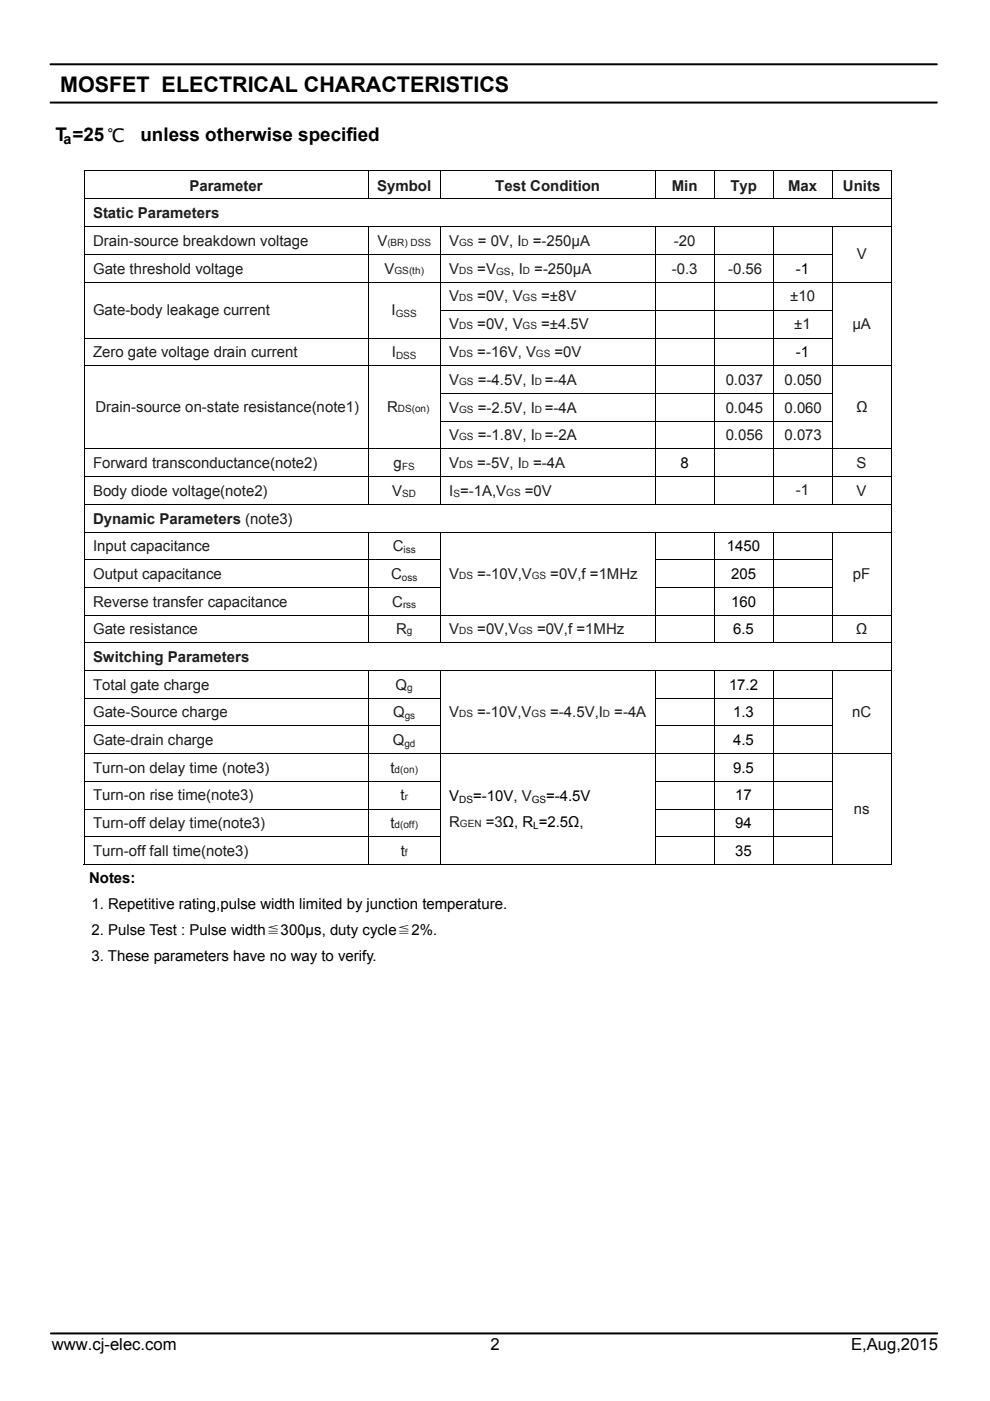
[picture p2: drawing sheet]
<svg xmlns="http://www.w3.org/2000/svg" width="210mm" height="297mm" viewBox="0 0 210 297" stroke-linecap="round" stroke-linejoin="round" font-family="sans-serif">
<defs><g id="words">
<text font-size="4.6" x="12.7" y="19.4">MOSFET ELECTRICAL CHARACTERISTICS</text>
<g font-size="4">
<text x="11.8" y="29.8">T =25 ℃</text>
<text x="29.8" y="29.8">unless otherwise specified</text>
</g>
<g font-size="3.5">
<text x="11" y="286.2">www.cj-elec.com</text>
<text x="104" y="286.2">2</text>
<text x="180.5" y="286.2">E,Aug,2015</text>
</g>
<g font-size="3.2" fill="#1f1c1d">
<text x="40.2" y="40.4">Parameter</text>
<text x="80" y="40.4">Symbol</text>
<text x="105.1" y="40.4">Test Condition</text>
<text x="142.5" y="40.4">Min</text>
<text x="154.9" y="40.4">Typ</text>
<text x="167.1" y="40.4">Max</text>
<text x="178.8" y="40.4">Units</text>
<text x="19.7" y="46.2">Static Parameters</text>
<text x="19.7" y="52.1">Drain-source breakdown voltage</text>
<text x="80" y="52.1">V</text>
<text x="95.3" y="52.1">V</text>
<text x="101.4" y="52.1">= 0V, I</text>
<text x="113" y="52.1">=-250µA</text>
<text x="142.9" y="52.1">-20</text>
<text x="19.7" y="58">Gate threshold voltage</text>
<text x="81.6" y="58">V</text>
<text x="95.3" y="58">V</text>
<text x="101.2" y="58">=V</text>
<text x="108.3" y="58">, I</text>
<text x="113.3" y="58">=-250µA</text>
<text x="142.5" y="58">-0.3</text>
<text x="154.4" y="58">-0.56</text>
<text x="181.7" y="55">V</text>
<text x="95.3" y="63.9">V</text>
<text x="101.2" y="63.9">=0V, V</text>
<text x="114.8" y="63.9">=±8V</text>
<text x="167.6" y="63.8">±10</text>
<text x="19.7" y="66.8">Gate-body leakage current</text>
<text x="83" y="66.8">I</text>
<text x="95.3" y="69.8">V</text>
<text x="101.2" y="69.8">=0V, V</text>
<text x="114.8" y="69.8">=±4.5V</text>
<text x="168.5" y="69.7">±1</text>
<text x="180.8" y="69.7">µA</text>
<text x="19.7" y="75.7">Zero gate voltage drain current</text>
<text x="83.1" y="75.7">I</text>
<text x="95.3" y="75.7">V</text>
<text x="101.2" y="75.7">=-16V, V</text>
<text x="117.6" y="75.7">=0V</text>
<text x="95.3" y="81.6">V</text>
<text x="101.4" y="81.6">=-4.5V, I =-4A</text>
<text x="153.9" y="81.6">0.037</text>
<text x="166.4" y="81.6">0.050</text>
<text x="20.2" y="87.4">Drain-source on-state resistance(note1)</text>
<text x="82.1" y="87.4">R</text>
<text x="95.3" y="87.5">V</text>
<text x="101.4" y="87.5">=-2.5V, I =-4A</text>
<text x="153.9" y="87.5">0.045</text>
<text x="166.4" y="87.5">0.060</text>
<text x="181.6" y="87.4">Ω</text>
<text x="95.3" y="93.4">V</text>
<text x="101.4" y="93.4">=-1.8V, I =-2A</text>
<text x="153.9" y="93.4">0.056</text>
<text x="166.4" y="93.4">0.073</text>
<text x="19.7" y="99.2">Forward transconductance(note2)</text>
<text x="83.5" y="99.2">g</text>
<text x="95.3" y="99.2">V</text>
<text x="101.2" y="99.2">=-5V, I</text>
<text x="113.1" y="99.2">=-4A</text>
<text x="181.7" y="99.2">S</text>
<text x="19.7" y="105.1">Body diode voltage(note2)</text>
<text x="83.2" y="105.1">V</text>
<text x="95.3" y="105.1">I =-1A,V</text>
<text x="111.3" y="105.1">=0V</text>
<text x="168.8" y="105">-1</text>
<text x="181.7" y="105.1">V</text>
<text x="19.7" y="111">Dynamic Parameters (note3)</text>
<text x="19.7" y="116.9">Input capacitance</text>
<text x="83.3" y="116.9">C</text>
<text x="19.7" y="122.7">Output capacitance</text>
<text x="82.9" y="122.7">C</text>
<text x="95.3" y="122.7">V</text>
<text x="101.2" y="122.7">=-10V,V</text>
<text x="116.7" y="122.7">=0V,f =1MHz</text>
<text x="180.9" y="122.7">pF</text>
<text x="19.7" y="128.6">Reverse transfer capacitance</text>
<text x="83.2" y="128.6">C</text>
<text x="19.7" y="134.5">Gate resistance</text>
<text x="84" y="134.5">R</text>
<text x="95.3" y="134.5">V</text>
<text x="101.2" y="134.5">=0V,V</text>
<text x="113.9" y="134.5">=0V,f =1MHz</text>
<text x="181.5" y="134.5">Ω</text>
<text x="19.7" y="140.4">Switching Parameters</text>
<text x="19.7" y="146.2">Total gate charge</text>
<text x="83.9" y="146.2">Q</text>
<text x="19.7" y="152.1">Gate-Source charge</text>
<text x="83.4" y="152.1">Q</text>
<text x="95.3" y="152">V</text>
<text x="101.2" y="152">=-10V,V</text>
<text x="116.7" y="152">=-4.5V,I</text>
<text x="130.3" y="152">=-4A</text>
<text x="180.7" y="152">nC</text>
<text x="19.7" y="158">Gate-drain charge</text>
<text x="83.3" y="158">Q</text>
<text x="19.7" y="163.9">Turn-on delay time (note3)</text>
<text x="82.8" y="163.9">t</text>
<text x="19.7" y="169.7">Turn-on rise time(note3)</text>
<text x="85" y="169.7">t</text>
<text x="181.1" y="172.6">ns</text>
<text x="19.7" y="175.6">Turn-off delay time(note3)</text>
<text x="82.8" y="175.6">t</text>
<text x="95.3" y="175.3">R</text>
<text x="103" y="175.3">=3Ω, R =2.5Ω,</text>
<text x="19.7" y="181.5">Turn-off fall time(note3)</text>
<text x="85" y="181.5">t</text>
</g>
<g font-size="3.2">
<text x="168.8" y="58">-1</text>
<text x="168.8" y="75.6">-1</text>
<text x="144.3" y="99.1">8</text>
<text x="154.2" y="116.9">1450</text>
<text x="155.1" y="122.7">205</text>
<text x="155.1" y="128.6">160</text>
<text x="155.5" y="134.5">6.5</text>
<text x="154.6" y="146.2">17.2</text>
<text x="155.5" y="152.1">1.3</text>
<text x="155.5" y="158">4.5</text>
<text x="155.5" y="163.9">9.5</text>
<text x="95.3" y="169.8">V</text>
<text x="100.3" y="169.8">=-10V, V</text>
<text x="115.8" y="169.8">=-4.5V</text>
<text x="156" y="169.7">17</text>
<text x="156" y="175.6">94</text>
<text x="156" y="181.5">35</text>
<text x="18.9" y="187.3">Notes:</text>
<text x="19.4" y="192.8">1. Repetitive rating,pulse width limited by junction temperature.</text>
<text x="19.4" y="198.3">2. Pulse Test : Pulse width≦300µs, duty cycle≦2%.</text>
<text x="19.4" y="203.8">3. These parameters have no way to verify.</text>
</g>
<text font-size="3" x="13.4" y="30.6">a</text>
<g font-size="2.1" fill="#1f1c1d">
<text x="82.2" y="52.1">(BR) DSS</text>
<text x="97.4" y="52.1">GS</text>
<text x="110.6" y="52.1">D</text>
<text x="83.7" y="58">GS(th)</text>
<text x="97.4" y="58">DS</text>
<text x="105.2" y="58.4">GS</text>
<text x="110.9" y="58">D</text>
<text x="97.4" y="63.9">DS</text>
<text x="110.9" y="63.9">GS</text>
<text x="83.9" y="67.1">GSS</text>
<text x="97.4" y="69.8">DS</text>
<text x="110.9" y="69.8">GS</text>
<text x="84" y="76.1">DSS</text>
<text x="97.4" y="75.7">DS</text>
<text x="113.7" y="75.7">GS</text>
<text x="97.4" y="81.6">GS</text>
<text x="113.4" y="81.6">D</text>
<text x="84.4" y="87.4">DS(on)</text>
<text x="97.4" y="87.5">GS</text>
<text x="113.4" y="87.5">D</text>
<text x="97.4" y="93.4">GS</text>
<text x="113.4" y="93.4">D</text>
<text x="85.3" y="99.6">FS</text>
<text x="97.4" y="99.2">DS</text>
<text x="110.7" y="99.2">D</text>
<text x="85.3" y="105.5">SD</text>
<text x="96.2" y="105.5">S</text>
<text x="107.4" y="105.1">GS</text>
<text x="85.6" y="117.2">iss</text>
<text x="85.2" y="123.1">oss</text>
<text x="97.4" y="122.7">DS</text>
<text x="112.8" y="122.7">GS</text>
<text x="85.5" y="129">rss</text>
<text x="86.3" y="134.5">g</text>
<text x="97.4" y="134.5">DS</text>
<text x="110" y="134.5">GS</text>
<text x="86.4" y="146.6">g</text>
<text x="85.9" y="152.5">gs</text>
<text x="97.4" y="152">DS</text>
<text x="112.8" y="152">GS</text>
<text x="127.9" y="152">D</text>
<text x="85.8" y="158.3">gd</text>
<text x="83.7" y="163.9">d(on)</text>
<text x="85.8" y="169.7">r</text>
<text x="83.7" y="175.6">d(off)</text>
<text x="97.6" y="175.3">GEN</text>
<text x="85.9" y="181.5">f</text>
</g>
<g font-size="2.1">
<text x="97.4" y="170.2">DS</text>
<text x="112.8" y="170.2">GS</text>
<text x="113.1" y="175.7">L</text>
</g>
</g></defs>
<g fill="#000">
<path d="M17.7 36h.2v.2h-.2zM188.9 36h.2v.2h-.2zM188.9 53.8h.2v.2h-.2zM17.7 65.7h.2v.1h-.2zM78 65.7h.2v.1h-.2zM188.9 65.7h.2v.1h-.2zM188.9 71.6h.2v.2h-.2zM17.7 83.4h.2v.1h-.2zM17.7 89.2h.2v.2h-.2zM78 83.4h.2v.1h-.2zM78 89.2h.2v.2h-.2zM188.9 83.4h.2v.1h-.2z"/>
<path d="M188.9 89.2h.2v.2h-.2zM188.9 118.6h.2v.2h-.2zM188.9 124.5h.2v.2h-.2zM188.9 148h.2v.1h-.2zM188.9 153.8h.2v.2h-.2zM188.9 165.6h.2v.2h-.2zM188.9 171.5h.2v.1h-.2zM188.9 177.3h.2v.2h-.2zM188.9 183.2h.2v.2h-.2z"/>
</g>
<g fill="none" stroke="#000" stroke-width=".21">
<path d="M17.7 36.1h171.4M17.8 36.2v5.9M78.1 36.2v5.9M93.4 36.2v5.9M139 36.2v5.9M151.5 36.2v5.9M164 36.2v5.9M176.5 36.2v5.9M189 36.2v5.9M17.7 42.1h171.4M17.7 48h171.4M17.7 53.9h158.9"/>
<path d="M17.7 59.8h171.4M17.8 42.2v5.7M17.8 48.1v5.7M17.8 54v5.8M17.8 59.9v5.8M78.1 48.1v5.7M78.1 54v5.8M78.1 59.9v5.8M93.4 48.1v5.7M93.4 54v5.8M93.4 59.9v5.8M139 48.1v5.7"/>
<path d="M139 54v5.8M139 59.9v5.8M151.5 48.1v5.7M151.5 54v5.8M151.5 59.9v5.8M164 48.1v5.7M164 54v5.8M164 59.9v5.8M176.5 48.1v5.7M176.5 54v5.8M176.5 59.9v5.8M189 42.2v5.7"/>
<path d="M189 48.1v5.7M189 54v5.8M189 59.9v5.8M17.7 71.7h158.9M17.7 77.6h171.4M17.8 65.8v5.8M17.8 71.8v5.7M17.8 77.7v5.7M78.1 65.8v5.8M78.1 71.8v5.7M78.1 77.7v5.7M93.3 65.7h83.3"/>
<path d="M93.4 65.8v5.8M93.4 71.8v5.7M93.4 77.7v5.7M139 65.8v5.8M139 71.8v5.7M139 77.7v5.7M151.5 65.8v5.8M151.5 71.8v5.7M151.5 77.7v5.7M164 65.8v5.8M164 71.8v5.7M164 77.7v5.7"/>
<path d="M176.5 65.8v5.8M176.5 71.8v5.7M176.5 77.7v5.7M189 65.8v5.8M189 71.8v5.7M189 77.7v5.7M17.7 95.2h171.4M17.8 83.5v5.7M17.8 89.4v5.7M17.8 95.3v5.7M78.1 83.5v5.7M78.1 89.4v5.7"/>
<path d="M78.1 95.3v5.7M93.3 83.4h83.3M93.3 89.3h83.3M93.4 83.5v5.7M93.4 89.4v5.7M93.4 95.3v5.7M139 83.5v5.7M139 89.4v5.7M139 95.3v5.7M151.5 83.5v5.7M151.5 89.4v5.7M151.5 95.3v5.7"/>
<path d="M164 83.5v5.7M164 89.4v5.7M164 95.3v5.7M176.5 83.5v5.7M176.5 89.4v5.7M176.5 95.3v5.7M189 83.5v5.7M189 89.4v5.7M189 95.3v5.7M17.7 101.1h171.4M17.7 106.9h171.4M17.7 112.8h171.4"/>
<path d="M17.7 118.7h75.8M17.8 101.2v5.6M17.8 107v5.7M17.8 112.9v5.7M17.8 118.8v5.7M78.1 101.2v5.6M78.1 112.9v5.7M78.1 118.8v5.7M93.4 101.2v5.6M93.4 112.9v5.7M93.4 118.8v5.7M138.9 118.7h37.7"/>
<path d="M139 101.2v5.6M139 112.9v5.7M139 118.8v5.7M151.5 101.2v5.6M151.5 112.9v5.7M151.5 118.8v5.7M164 101.2v5.6M164 112.9v5.7M164 118.8v5.7M176.5 101.2v5.6M176.5 112.9v5.7M176.5 118.8v5.7"/>
<path d="M189 101.2v5.6M189 107v5.7M189 112.9v5.7M189 118.8v5.7M17.7 124.6h75.8M17.7 130.4h171.4M17.7 136.3h171.4M17.8 124.7v5.6M17.8 130.5v5.7M17.8 136.4v5.7M78.1 124.7v5.6M78.1 130.5v5.7"/>
<path d="M93.4 124.7v5.6M93.4 130.5v5.7M138.9 124.6h37.7M139 124.7v5.6M139 130.5v5.7M151.5 124.7v5.6M151.5 130.5v5.7M164 124.7v5.6M164 130.5v5.7M176.5 124.7v5.6M176.5 130.5v5.7M189 124.7v5.6"/>
<path d="M189 130.5v5.7M189 136.4v5.7M17.7 142.2h171.4M17.7 148.1h75.8M17.7 153.9h75.8M17.7 159.8h171.4M17.8 142.3v5.7M17.8 148.1v5.7M17.8 154v5.7M17.8 159.9v5.7M78.1 142.3v5.7M78.1 148.1v5.7"/>
<path d="M78.1 154v5.7M78.1 159.9v5.7M93.4 142.3v5.7M93.4 148.1v5.7M93.4 154v5.7M93.4 159.9v5.7M138.9 148.1h37.7M138.9 153.9h37.7M139 142.3v5.7M139 148.1v5.7M139 154v5.7M139 159.9v5.7"/>
<path d="M151.5 142.3v5.7M151.5 148.1v5.7M151.5 154v5.7M151.5 159.9v5.7M164 142.3v5.7M164 148.1v5.7M164 154v5.7M164 159.9v5.7M176.5 142.3v5.7M176.5 148.1v5.7M176.5 154v5.7M176.5 159.9v5.7"/>
<path d="M189 142.3v5.7M189 148.1v5.7M189 154v5.7M189 159.9v5.7M17.7 165.7h75.8M17.7 171.6h75.8M17.7 177.4h75.8M17.8 165.8v5.7M17.8 171.6v5.7M17.8 177.5v5.9M78.1 165.8v5.7M78.1 171.6v5.7"/>
<path d="M78.1 177.5v5.9M93.4 165.8v5.7M93.4 171.6v5.7M93.4 177.5v5.9M138.9 165.7h37.7M138.9 171.6h37.7M138.9 177.4h37.7M139 165.8v5.7M139 171.6v5.7M139 177.5v5.9M151.5 165.8v5.7M151.5 171.6v5.7"/>
<path d="M151.5 177.5v5.9M164 165.8v5.7M164 171.6v5.7M164 177.5v5.9M176.5 165.8v5.7M176.5 171.6v5.7M176.5 177.5v5.9M189 165.8v5.7M189 171.6v5.7M189 177.5v5.9M17.7 183.3h60.3M78.2 183.3h15.1"/>
<path d="M93.5 183.3h45.4M139.1 183.3h12.3M151.6 183.3h12.3M164 183.3h12.4M176.6 183.3h12.3"/>
</g>
<path d="M10.7 13.6h188M10.7 21.7h188M10.8 282.7h188" fill="none" stroke="#000" stroke-width=".42"/>
<use href="#words"/>
</svg>
